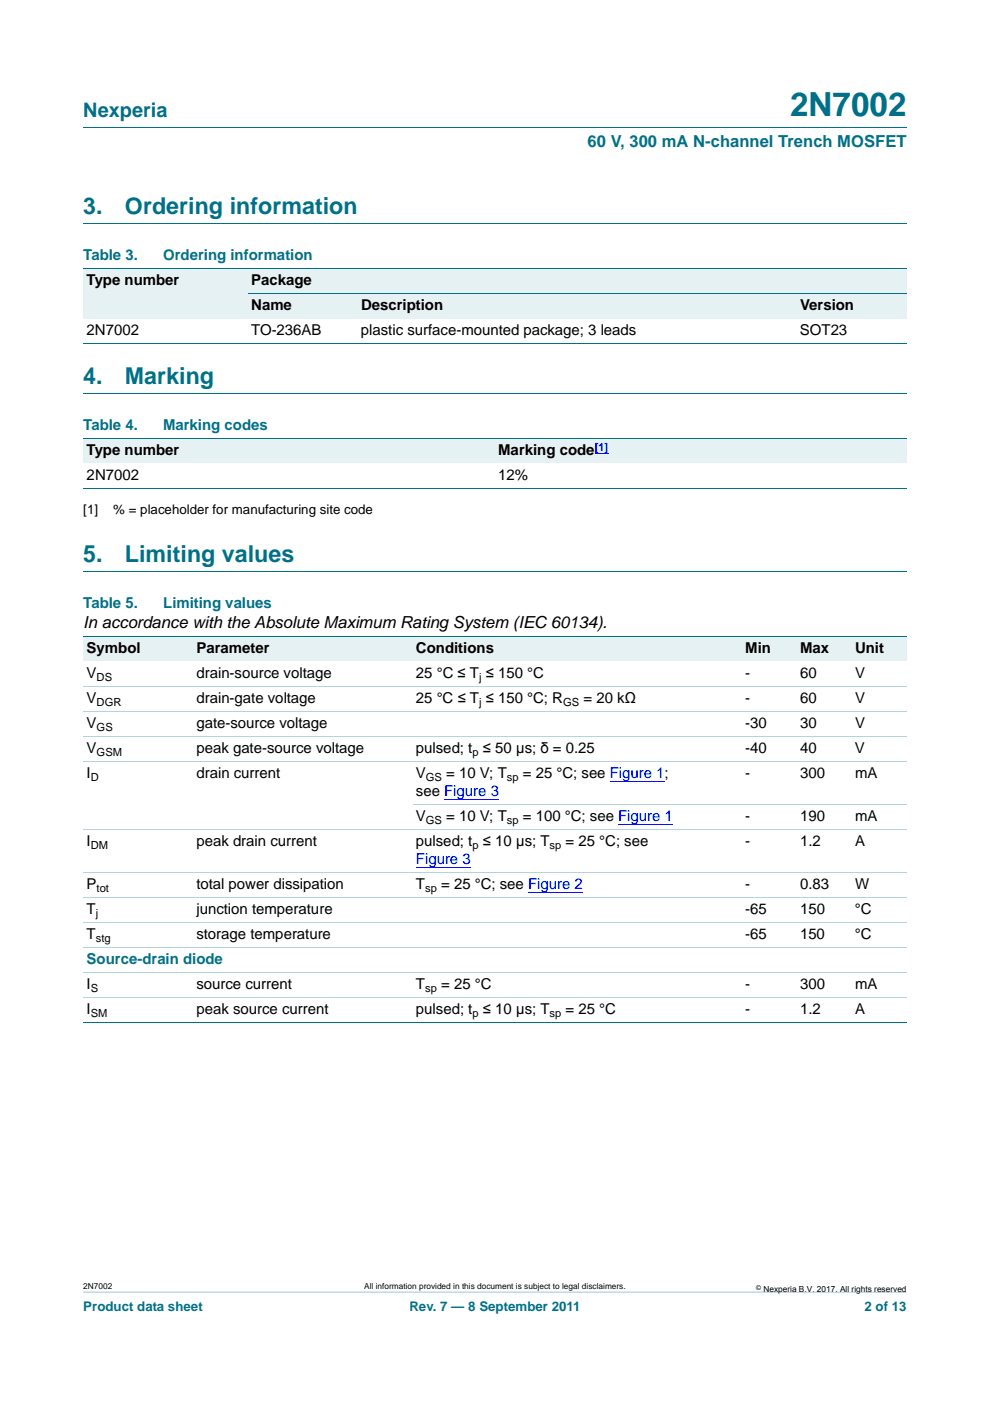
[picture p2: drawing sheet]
<svg xmlns="http://www.w3.org/2000/svg" width="210mm" height="297mm" viewBox="0 0 210 297" stroke-linecap="round" stroke-linejoin="round" font-family="sans-serif">
<defs><g id="words">
<text font-size="7" fill="#007088" x="167.6" y="24.6">2N7002</text>
<g font-size="4.9" fill="#007088">
<text x="17.7" y="45.4">3.</text>
<text x="26.5" y="45.4">Ordering information</text>
<text x="17.7" y="81.4">4.</text>
<text x="26.5" y="81.4">Marking</text>
<text x="17.7" y="119.2">5.</text>
<text x="26.5" y="119.2">Limiting values</text>
</g>
<text font-size="4.2" fill="#007088" x="17.7" y="24.9">Nexperia</text>
<text font-size="3.5" fill="#007088" x="124.6" y="31.1">60 V, 300 mA N-channel Trench MOSFET</text>
<text font-size="3.5" x="17.7" y="133.1">In accordance with the Absolute Maximum Rating System (IEC 60134).</text>
<g font-size="3.2" fill="#007088">
<text x="17.7" y="55.2">Table 3.</text>
<text x="34.6" y="55.2">Ordering information</text>
<text x="17.7" y="91.2">Table 4.</text>
<text x="34.6" y="91.2">Marking codes</text>
<text x="17.7" y="128.9">Table 5.</text>
<text x="34.6" y="128.9">Limiting values</text>
<text x="18.4" y="204.4">Source-drain diode</text>
</g>
<g font-size="3.2">
<text x="18.4" y="60.5">Type number</text>
<text x="53.3" y="60.5">Package</text>
<text x="53.3" y="65.8">Name</text>
<text x="76.6" y="65.8">Description</text>
<text x="169.7" y="65.8">Version</text>
<text x="18.4" y="71.1">2N7002</text>
<text x="53.3" y="71.1">TO-236AB</text>
<text x="76.6" y="71.1">plastic surface-mounted package; 3 leads</text>
<text x="169.7" y="71.1">SOT23</text>
<text x="18.4" y="96.5">Type number</text>
<text x="18.4" y="101.8">2N7002</text>
<text x="105.7" y="101.8">12%</text>
<text x="105.7" y="96.5">Marking code</text>
<text x="18.4" y="138.5">Symbol</text>
<text x="18.4" y="143.7">V</text>
<text x="41.7" y="138.5">Parameter</text>
<text x="41.7" y="143.7">drain-source voltage</text>
<text x="88.2" y="138.5">Conditions</text>
<text x="88.2" y="143.7">25 °C ≤ T ≤ 150 °C</text>
<text x="158.1" y="143.7">-</text>
<text x="158.1" y="138.5">Min</text>
<text x="169.7" y="143.7">60</text>
<text x="169.7" y="138.5">Max</text>
<text x="181.3" y="143.7">V</text>
<text x="181.4" y="138.5">Unit</text>
<text x="18.4" y="149">V</text>
<text x="41.7" y="149">drain-gate voltage</text>
<text x="88.2" y="149">25 °C ≤ T ≤ 150 °C; R</text>
<text x="123.8" y="149">= 20 kΩ</text>
<text x="158.1" y="149">-</text>
<text x="169.7" y="149">60</text>
<text x="181.3" y="149">V</text>
<text x="18.4" y="154.3">V</text>
<text x="41.7" y="154.3">gate-source voltage</text>
<text x="158.1" y="154.3">-30</text>
<text x="169.7" y="154.3">30</text>
<text x="181.4" y="154.3">V</text>
<text x="18.4" y="159.6">V</text>
<text x="41.7" y="159.6">peak gate-source voltage</text>
<text x="88.2" y="159.6">pulsed; t</text>
<text x="102.4" y="159.6">≤ 50 µs; δ = 0.25</text>
<text x="158.1" y="159.6">-40</text>
<text x="169.7" y="159.6">40</text>
<text x="181.3" y="159.6">V</text>
<text x="18.4" y="164.9">I</text>
<text x="41.7" y="164.9">drain current</text>
<text x="88.2" y="164.9">V</text>
<text x="94.7" y="164.9">= 10 V; T</text>
<text x="110.9" y="164.9">= 25 °C; see Figure 1;</text>
<text x="158.1" y="164.9">-</text>
<text x="169.7" y="164.9">300</text>
<text x="181.4" y="164.9">mA</text>
<text x="88.2" y="168.8">see Figure 3</text>
<text x="18.4" y="179.4">I</text>
<text x="41.7" y="179.4">peak drain current</text>
<text x="88.2" y="174.1">V</text>
<text x="88.2" y="179.4">pulsed; t</text>
<text x="94.7" y="174.1">= 10 V; T</text>
<text x="102.4" y="179.4">≤ 10 µs; T</text>
<text x="110.9" y="174.1">= 100 °C; see Figure 1</text>
<text x="120" y="179.4">= 25 °C; see</text>
<text x="158.1" y="174.1">-</text>
<text x="158.1" y="179.4">-</text>
<text x="169.7" y="174.1">190</text>
<text x="169.7" y="179.4">1.2</text>
<text x="181.4" y="179.4">A</text>
<text x="181.4" y="174.1">mA</text>
<text x="18.4" y="188.6">P</text>
<text x="41.7" y="188.6">total power dissipation</text>
<text x="88.2" y="188.6">T</text>
<text x="93.6" y="188.6">= 25 °C; see Figure 2</text>
<text x="158.1" y="188.6">-</text>
<text x="169.7" y="188.6">0.83</text>
<text x="181.4" y="188.6">W</text>
<text x="18.4" y="193.8">T</text>
<text x="41.7" y="193.8">junction temperature</text>
<text x="158.1" y="193.8">-65</text>
<text x="169.7" y="193.8">150</text>
<text x="181.3" y="193.8">°C</text>
<text x="18.4" y="199.1">T</text>
<text x="41.7" y="199.1">storage temperature</text>
<text x="158" y="199.1">-65</text>
<text x="169.7" y="199.1">150</text>
<text x="181.3" y="199.1">°C</text>
<text x="18.4" y="209.7">I</text>
<text x="41.7" y="209.7">source current</text>
<text x="88.2" y="209.7">T</text>
<text x="93.6" y="209.7">= 25 °C</text>
<text x="158.1" y="209.7">-</text>
<text x="169.7" y="209.7">300</text>
<text x="181.4" y="209.7">mA</text>
<text x="18.4" y="215">I</text>
<text x="41.7" y="215">peak source current</text>
<text x="88.2" y="215">pulsed; t ≤ 10 µs; T</text>
<text x="120" y="215">= 25 °C</text>
<text x="158.1" y="215">-</text>
<text x="169.7" y="215">1.2</text>
<text x="181.3" y="215">A</text>
</g>
<text font-size="3.2" fill="#00f" x="88.2" y="183.3">Figure 3</text>
<g font-size="2.8">
<text x="17.7" y="108.9">[1]</text>
<text x="24" y="108.9">% = placeholder for manufacturing site code</text>
</g>
<g font-size="2.8" fill="#007088">
<text x="17.7" y="277.9">Product data sheet</text>
<text x="86.8" y="277.9">Rev. 7 — 8 September 2011</text>
<text x="183.4" y="277.9">2 of 13</text>
</g>
<text font-size="2.4" fill="#00f" x="126.1" y="95.5">[1]</text>
<g font-size="2.4">
<text x="20.5" y="144.3">DS</text>
<text x="20.5" y="149.6">DGR</text>
<text x="101.6" y="144.3">j</text>
<text x="101.6" y="149.6">j</text>
<text x="119.4" y="149.6">GS</text>
<text x="20.5" y="154.9">GS</text>
<text x="20.5" y="160.2">GSM</text>
<text x="100.2" y="160.2">p</text>
<text x="19.3" y="165.5">D</text>
<text x="90.3" y="165.5">GS</text>
<text x="107.5" y="165.5">sp</text>
<text x="19.3" y="180">DM</text>
<text x="90.3" y="174.7">GS</text>
<text x="100.2" y="180">p</text>
<text x="107.5" y="174.7">sp</text>
<text x="116.6" y="180">sp</text>
<text x="20.5" y="189.1">tot</text>
<text x="90.2" y="189.1">sp</text>
<text x="20.3" y="194.4">j</text>
<text x="20.3" y="199.7">stg</text>
<text x="19.3" y="210.3">S</text>
<text x="19.3" y="215.6">SM</text>
<text x="90.2" y="210.3">sp</text>
<text x="100.2" y="215.6">p</text>
<text x="116.6" y="215.6">sp</text>
</g>
<g font-size="1.8">
<text x="17.7" y="273.3">2N7002</text>
<text x="77.2" y="273.3">All information provided in this document is subject to legal disclaimers.</text>
<text x="161.9" y="273.9">Nexperia B.V. 2017. All rights reserved</text>
</g>
<text font-size="1.4" x="160.4" y="273.4">©</text>
</g></defs>
<path d="M17.7 273.9l174.6 .1z" fill="#007088"/>
<path d="M17.7 27h174.6M17.7 47.4h174.6M17.7 83.4h174.6M17.7 121.2h174.6" fill="none" stroke="#007088" stroke-width=".21"/>
<g fill="#e6f1f4">
<path d="M17.7 57h34.9v10.5h-34.9z"/>
<path d="M52.6 57h139.7v5.3h-139.7z"/>
<path d="M52.6 62.3h23.3v5.2h-23.3z"/>
<path d="M75.9 62.3h93.1v5.2h-93.1z"/>
<path d="M169 62.3h23.3v5.2h-23.3z"/>
</g>
<path d="M17.7 57h174.6M17.7 72.8h174.6M52.6 62.3h139.7" fill="none" stroke="#007088" stroke-width=".21"/>
<g fill="#e6f1f4">
<path d="M17.7 92.9h87.3v5.3h-87.3z"/>
<path d="M105 92.9h87.3v5.3h-87.3z"/>
</g>
<path d="M126.1 96.2h2.9" fill="none" stroke="#00f" stroke-width=".21"/>
<path d="M17.7 92.9h174.6M17.7 103.5h174.6" fill="none" stroke="#007088" stroke-width=".21"/>
<g fill="#e6f1f4">
<path d="M17.7 134.9h23.3v5.3h-23.3z"/>
<path d="M41 134.9h46.5v5.3h-46.5z"/>
<path d="M87.5 134.9h58.2v5.3h-58.2z"/>
<path d="M145.7 134.9h23.3v5.3h-23.3z"/>
<path d="M169 134.9h11.7v5.3h-11.7z"/>
<path d="M180.7 134.9h11.6v5.3h-11.6z"/>
</g>
<path d="M94.2 169.5h11.7M129.3 165.6h11.7M131.1 174.8h11.6M88.2 184h11.7M112 189.3h11.6" fill="none" stroke="#00f" stroke-width=".21"/>
<path d="M17.7 134.9h174.6M17.7 216.8h174.6" fill="none" stroke="#007088" stroke-width=".21"/>
<path d="M17.7 145.5h174.6M17.7 150.8h174.6M17.7 156.1h174.6M17.7 161.4h174.6M17.7 175.9h174.6M87.5 170.6h104.8M17.7 185h174.6M17.7 190.3h174.6M17.7 195.6h174.6M17.7 200.9h174.6M17.7 206.2h174.6M17.7 211.5h174.6" fill="none" stroke="#b3d4db" stroke-width=".21"/>
<use href="#words"/>
</svg>
